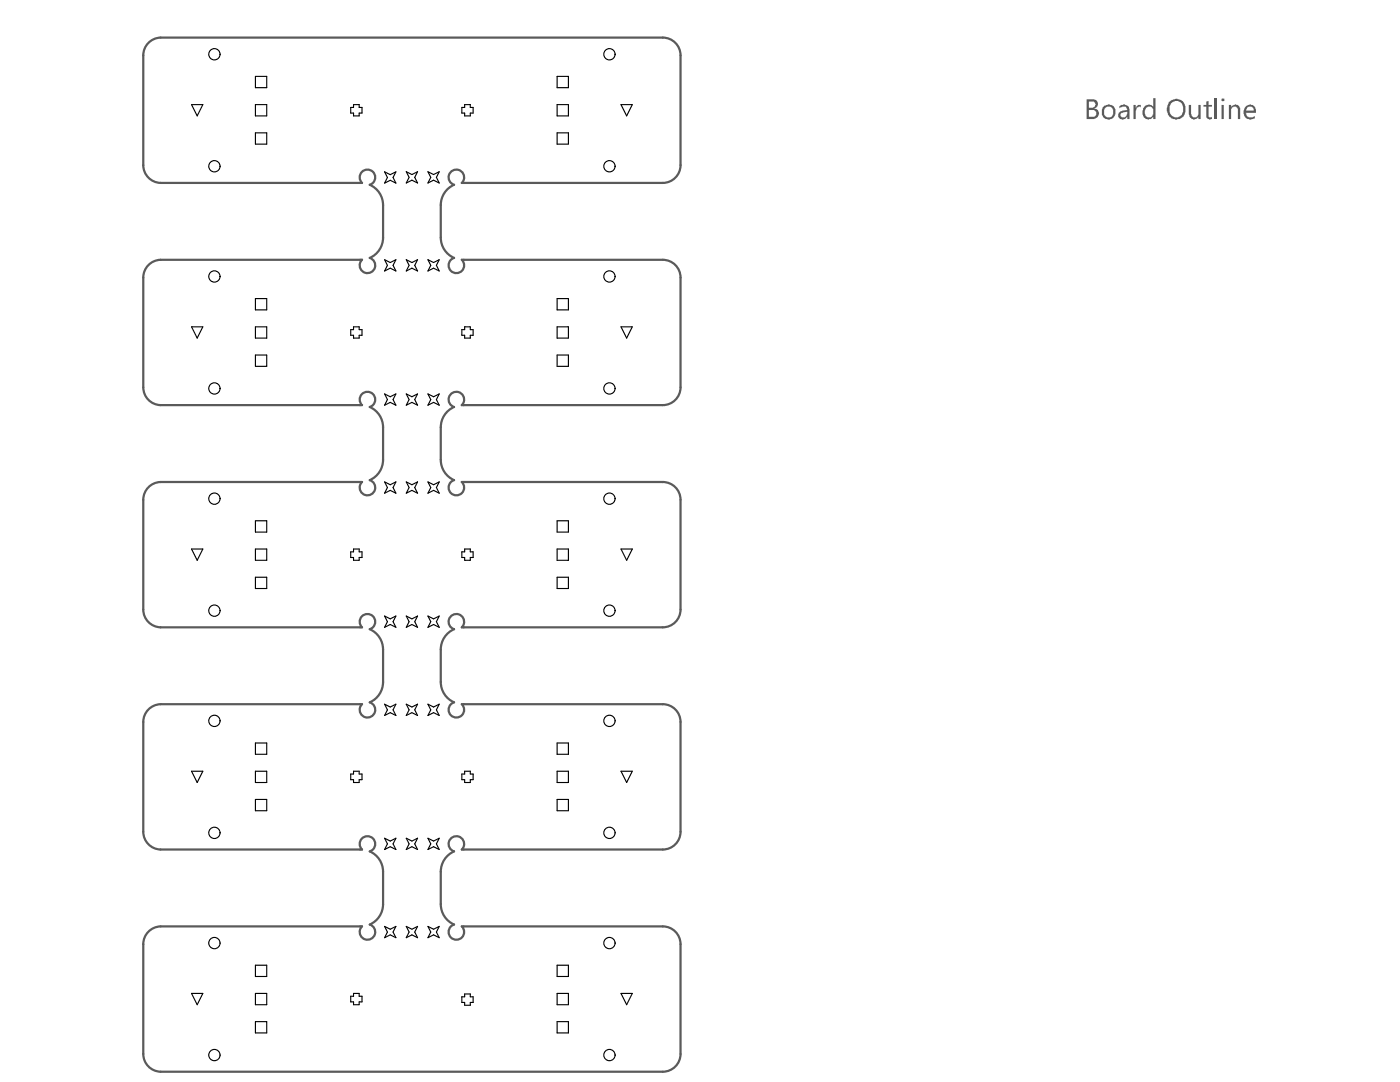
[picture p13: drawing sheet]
<svg xmlns="http://www.w3.org/2000/svg" width="279mm" height="216mm" viewBox="0 0 279 216" stroke-linecap="round" stroke-linejoin="round" font-family="sans-serif">
<g fill="none" stroke="#000" stroke-width=".23">
<path d="M51 15.2h2.2v2.3h-2.2zM111.2 15.2h2.2v2.3h-2.2zM38.2 20.9h2.3l-1.1 2.2zM51 26.5h2.2v2.3h-2.2zM51 20.9h2.2v2.2h-2.2zM70 21.4h.6v-.5h1.1v.5h.5v1.2h-.5v.5h-1.1v-.5h-.6zM76.8 34.3l1.1 .5 1.1-.5-.6 1.1 .6 1.1-1.1-.5-1.1 .5 .5-1.1zM81.1 34.3l1.1 .5 1.1-.5-.5 1.1 .5 1.1-1.1-.5-1.1 .5 .5-1.1zM85.4 34.3l1.1 .5 1.2-.5-.6 1.1 .6 1.1-1.2-.5-1.1 .5 .6-1.1zM92.2 21.4h.5v-.5h1.2v.5h.5v1.2h-.5v.5h-1.2v-.5h-.5zM111.2 20.9h2.2v2.2h-2.2zM111.2 26.5h2.2v2.3h-2.2z"/>
<path d="M123.9 20.9h2.3l-1.1 2.2zM51 59.6h2.2v2.2h-2.2zM76.8 51.8l1.1 .6 1.1-.6-.6 1.1 .6 1.2-1.1-.6-1.1 .6 .5-1.2zM81.1 51.8l1.1 .6 1.1-.6-.5 1.1 .5 1.2-1.1-.6-1.1 .6 .5-1.2zM85.4 51.8l1.1 .6 1.2-.6-.6 1.1 .6 1.2-1.2-.6-1.1 .6 .6-1.2zM111.2 59.6h2.2v2.2h-2.2zM38.2 65.2h2.3l-1.1 2.3zM51 65.2h2.2v2.3h-2.2zM51 70.8h2.2v2.3h-2.2zM70 65.8h.6v-.6h1.1v.6h.5v1.1h-.5v.6h-1.1v-.6h-.6zM76.8 78.6l1.1 .6 1.1-.6-.6 1.1 .6 1.2-1.1-.6-1.1 .6 .5-1.2zM81.1 78.6l1.1 .6 1.1-.6-.5 1.1 .5 1.2-1.1-.6-1.1 .6 .5-1.2z"/>
<path d="M85.4 78.6l1.1 .6 1.2-.6-.6 1.1 .6 1.2-1.2-.6-1.1 .6 .6-1.2zM92.2 65.8h.5v-.6h1.2v.6h.5v1.1h-.5v.6h-1.2v-.6h-.5zM111.2 65.2h2.2v2.3h-2.2zM111.2 70.8h2.2v2.3h-2.2zM123.9 65.2h2.3l-1.1 2.3zM76.8 96.2l1.1 .5 1.1-.5-.6 1.1 .6 1.1-1.1-.6-1.1 .6 .5-1.1zM81.1 96.2l1.1 .5 1.1-.5-.5 1.1 .5 1.1-1.1-.6-1.1 .6 .5-1.1zM85.4 96.2l1.1 .5 1.2-.5-.6 1.1 .6 1.1-1.2-.6-1.1 .6 .6-1.1zM38.2 109.6h2.3l-1.1 2.2zM51 103.9h2.2v2.3h-2.2zM51 109.6h2.2v2.2h-2.2zM51 115.2h2.2v2.2h-2.2z"/>
<path d="M70 110.1h.6v-.5h1.1v.5h.5v1.1h-.5v.6h-1.1v-.6h-.6zM92.2 110.1h.5v-.5h1.2v.5h.5v1.1h-.5v.6h-1.2v-.6h-.5zM111.2 103.9h2.2v2.3h-2.2zM111.2 109.6h2.2v2.2h-2.2zM111.2 115.2h2.2v2.2h-2.2zM123.9 109.6h2.3l-1.1 2.2zM76.8 122.9l1.1 .6 1.1-.6-.6 1.1 .6 1.2-1.1-.6-1.1 .6 .5-1.2zM81.1 122.9l1.1 .6 1.1-.6-.5 1.2 .5 1.1-1.1-.6-1.1 .6 .5-1.1zM85.4 122.9l1.1 .6 1.2-.6-.6 1.2 .6 1.1-1.2-.6-1.1 .6 .6-1.1zM38.2 153.9h2.3l-1.1 2.2zM51 153.9h2.2v2.2h-2.2zM51 148.3h2.2v2.2h-2.2z"/>
<path d="M51 159.5h2.2v2.3h-2.2zM70 154.5h.6v-.6h1.1v.6h.5v1.1h-.5v.5h-1.1v-.5h-.6zM76.8 140.5l1.1 .6 1.1-.6-.6 1.1 .6 1.2-1.1-.6-1.1 .6 .5-1.2zM81.1 140.5l1.1 .6 1.1-.6-.5 1.1 .5 1.2-1.1-.6-1.1 .6 .5-1.2zM85.4 140.5l1.1 .6 1.2-.6-.6 1.1 .6 1.2-1.2-.6-1.1 .6 .6-1.2zM92.2 154.5h.5v-.6h1.2v.6h.5v1.1h-.5v.5h-1.2v-.5h-.5zM111.2 153.9h2.2v2.2h-2.2zM111.2 148.3h2.2v2.2h-2.2zM111.2 159.5h2.2v2.3h-2.2zM123.9 153.9h2.3l-1.1 2.2zM76.8 167.3l1.1 .5 1.1-.5-.6 1.1 .6 1.1-1.1-.6-1.1 .6 .5-1.1zM81.1 167.3l1.1 .5 1.1-.5-.5 1.1 .5 1.1-1.1-.6-1.1 .6 .5-1.1z"/>
<path d="M85.4 167.3l1.1 .5 1.2-.5-.6 1.1 .6 1.1-1.2-.6-1.1 .6 .6-1.1zM38.2 198.2h2.3l-1.1 2.3zM51 198.2h2.2v2.3h-2.2zM51 192.6h2.2v2.2h-2.2zM70 198.8h.6v-.6h1.1v.6h.5v1.1h-.5v.6h-1.1v-.6h-.6zM76.8 184.9l1.1 .5 1.1-.5-.6 1.1 .6 1.1-1.1-.6-1.1 .6 .5-1.1zM81.1 184.9l1.1 .5 1.1-.5-.5 1.1 .5 1.1-1.1-.6-1.1 .6 .5-1.1zM85.4 184.9l1.1 .5 1.2-.5-.6 1.1 .6 1.1-1.2-.6-1.1 .6 .6-1.1zM92.2 198.9h.5v-.6h1.2v.6h.5v1.1h-.5v.6h-1.2v-.6h-.5zM111.2 198.2h2.2v2.3h-2.2zM111.2 192.6h2.2v2.2h-2.2zM123.9 198.2h2.3l-1.1 2.3z"/>
<path d="M51 203.9h2.2v2.2h-2.2zM111.2 203.9h2.2v2.2h-2.2z"/>
<circle cx="42.8" cy="10.8" r="1.13"/>
<circle cx="121.6" cy="10.8" r="1.13"/>
<circle cx="42.8" cy="33.2" r="1.13"/>
<circle cx="121.6" cy="33.2" r="1.13"/>
<circle cx="42.8" cy="55.2" r="1.13"/>
<circle cx="121.6" cy="55.2" r="1.13"/>
<circle cx="42.8" cy="77.5" r="1.13"/>
<circle cx="121.6" cy="77.5" r="1.13"/>
<circle cx="42.8" cy="99.5" r="1.13"/>
<circle cx="121.6" cy="99.5" r="1.13"/>
<circle cx="42.8" cy="121.8" r="1.13"/>
<circle cx="121.6" cy="121.8" r="1.13"/>
<circle cx="42.8" cy="143.8" r="1.13"/>
<circle cx="121.6" cy="143.8" r="1.13"/>
<circle cx="42.8" cy="166.2" r="1.13"/>
<circle cx="121.6" cy="166.2" r="1.13"/>
<circle cx="42.8" cy="188.2" r="1.13"/>
<circle cx="121.6" cy="188.2" r="1.13"/>
<circle cx="42.8" cy="210.5" r="1.13"/>
<circle cx="121.6" cy="210.5" r="1.13"/>
</g>
<g fill="none" stroke="#5a5a5a" stroke-width=".44">
<path d="M28.6 11v22M32 7.5h100.3M135.8 11v22M32 36.5h39.9M92.5 36.5h39.8M28.6 55.4v21.9M32 51.8h39.9M76.5 40.9v6.5M88 40.9v6.5M92.5 51.8h39.8M135.8 55.4v21.9M28.6 99.7v21.9"/>
<path d="M32 80.8h39.9M32 96.2h39.9M76.5 85.3v6.4M88 85.3v6.4M92.5 80.8h39.8M92.5 96.2h39.8M135.8 99.7v21.9M32 125.2h39.9M76.5 129.6v6.5M88 129.6v6.5M92.5 125.2h39.8M28.6 144.1v21.9"/>
<path d="M32 140.5h39.9M92.5 140.5h39.8M135.8 144.1v21.9M32 169.5h39.9M76.5 173.9v6.5M88 173.9v6.5M92.5 169.5h39.8M28.6 188.4v21.9M32 184.9h39.9M92.5 184.9h39.8M135.8 188.4v21.9M32 213.9h100.3"/>
</g>
<g fill="#5a5a5a">
<path d="M226.2 20.9h.5v.6h.1a.8 .8 0 0 1 .9-.6v.5l-.1-.1h-.4v.1a.43 .43 0 0 0-.4 .6l-.1 .1v1.7h-.5z"/>
<path d="M237.2 20.9h.5v1.7a.74 .74 0 0 0 .8 .8 .74 .74 0 0 0 .7-.9v-1.6h.4v2.9h-.4v-.5a.91 .91 0 0 1-.9 .6 .91 .91 0 0 1-.8-.6h-.1l-.2-.4z"/>
<path d="M240.7 20.3l.5-.1v.7h.7v.4h-.7v1.7a.38 .38 0 0 0 .2 .5 .38 .38 0 0 0 .5-.2v.5l-.4 .1h-.2v-.1a.61 .61 0 0 1-.6-.8v-1.7h-.5v-.4h.5z"/>
<path d="M242.4 19.6h.5v4.2h-.5z"/>
<path d="M245.2 20.9h.5v.5v-.1a1.3 1.3 0 0 1 1.5-.2l.3 .4v2.3h-.4v-1.6a.75 .75 0 0 0-.4-.8 .75 .75 0 0 0-.8 0l-.2 .3v2.1h-.5z"/>
<path d="M217.3 20.3v1.2h.6a.77 .77 0 0 0 .8-.8h-.2a.43 .43 0 0 0-.5-.4zM217.3 22v1.3h.7a.45 .45 0 0 0 .7-.3h.1a.74 .74 0 0 0-.1-.8 .74 .74 0 0 0-.8-.2zM216.9 19.8h1.3a.92 .92 0 0 1 .9 .8 .92 .92 0 0 1-.7 1v.1a.92 .92 0 0 1 .7 1.5 .6 .6 0 0 1-.7 .4v.2h-1.5z"/>
<path d="M220.5 21.6a1.39 1.39 0 0 0 .4 1.8 1.09 1.09 0 0 0 1.1-.4 1.09 1.09 0 0 0 0-1.3 .97 .97 0 0 0-1.5-.1zM220 21.5a1.78 1.78 0 0 1 1.8-.6 1.53 1.53 0 0 1 .5 2.4l-.1 .2a1.36 1.36 0 0 1-2-.1 1.99 1.99 0 0 1-.2-1.9z"/>
<path d="M223.6 22.7v.2a.58 .58 0 0 0 .5 .6 .58 .58 0 0 0 .6-.4l.3-.4v-.4l-1.2 .2zM223.4 21.2h.1a1.09 1.09 0 0 1 1.8 .3l.1 .2v2.1h-.4v-.5h-.1a.87 .87 0 0 1-.8 .6 .87 .87 0 0 1-.8-.5 .93 .93 0 0 1 .8-1.3l.9-.1-.1-.3a.6 .6 0 0 0-1.1-.3h-.2l-.2 .2z"/>
<path d="M228.3 21.3a1.44 1.44 0 0 1 1.6-.2l.3 .2v-1.7h.4v4.2h-.4v-.5l-.5 .5a1.3 1.3 0 0 1-1.4-.4 1.3 1.3 0 0 1-.2-1.4v-.4zM228.7 21.5v.2a1.07 1.07 0 0 0 .4 1.7 .82 .82 0 0 0 1.1-.9v-.4a.73 .73 0 0 0-.4-.7 .73 .73 0 0 0-.8 0z"/>
<path d="M233.6 20.7a2.34 2.34 0 0 0 .2 2.3 1.4 1.4 0 0 0 1.6 .2 1.4 1.4 0 0 0 .7-1.5 1.41 1.41 0 0 0-1.7-1.5zM233.2 20.5a2.06 2.06 0 0 1 2.6-.5 2.25 2.25 0 0 1 .4 3.1 1.87 1.87 0 0 1-2.4 .4 2.21 2.21 0 0 1-.7-2.7z"/>
<path d="M243.8 19.7h.1a.29 .29 0 0 1 .4 .1 .29 .29 0 0 1-.2 .4 .29 .29 0 0 1-.3-.3zM243.8 20.9h.4v2.9h-.4z"/>
<path d="M248.9 21.5l-.3 .6h1.6a.76 .76 0 0 0-.5-.8 .76 .76 0 0 0-.8 .2zM248.6 21.2l.4-.1a.7 .7 0 0 1 .9-.2l.3 .2 .3 .4 .2 1h-2.1a.98 .98 0 0 0 1.2 .9l.6-.2v.4h-.1a1.42 1.42 0 0 1-1.7-.1 1.77 1.77 0 0 1 0-2.3z"/>
</g>
<g fill="none" stroke="#5a5a5a" stroke-width=".44">
<path d="M32 7.5a3.6 3.6 0 0 0-3.4 3.5M132.3 7.5a3.5 3.5 0 0 1 3.5 3.5M28.6 33a3.6 3.6 0 0 0 3.4 3.5M71.9 36.5h.4a1.55 1.55 0 0 1 .1-2.4 1.55 1.55 0 0 1 2.3 .6 1.55 1.55 0 0 1-.9 2.2 4.4 4.4 0 0 1 2.6 4M92.5 36.5h-.3a1.55 1.55 0 0 0-.2-2.4 1.55 1.55 0 0 0-2.3 .6 1.55 1.55 0 0 0 .9 2.2 4.4 4.4 0 0 0-2.6 4M135.8 33a3.5 3.5 0 0 1-3.5 3.5M32 51.8a3.6 3.6 0 0 0-3.4 3.6M76.4 47.4a4.4 4.4 0 0 1-2.6 4.1 1.55 1.55 0 0 1 .9 2.1 1.55 1.55 0 0 1-2.3 .6 1.55 1.55 0 0 1-.1-2.4h-.4M88 47.4a4.4 4.4 0 0 0 2.6 4.1 1.55 1.55 0 0 0-.9 2.1 1.55 1.55 0 0 0 2.3 .6 1.55 1.55 0 0 0 .2-2.4h.3M132.3 51.8a3.5 3.5 0 0 1 3.5 3.6M28.6 77.3a3.6 3.6 0 0 0 3.4 3.5M135.8 77.3a3.5 3.5 0 0 1-3.5 3.5"/>
<path d="M32 96.2a3.6 3.6 0 0 0-3.4 3.5M71.9 80.8h.4a1.55 1.55 0 0 1 .1-2.3 1.55 1.55 0 0 1 2.3 .5 1.55 1.55 0 0 1-.9 2.2 4.4 4.4 0 0 1 2.6 4.1M76.4 91.7a4.4 4.4 0 0 1-2.6 4.1 1.55 1.55 0 0 1 .9 2.2 1.55 1.55 0 0 1-2.3 .5 1.55 1.55 0 0 1-.1-2.3h-.4M88 91.7a4.4 4.4 0 0 0 2.6 4.1 1.55 1.55 0 0 0-.9 2.2 1.55 1.55 0 0 0 2.3 .5 1.55 1.55 0 0 0 .2-2.3h.3M92.5 80.8h-.3a1.55 1.55 0 0 0-.2-2.3 1.55 1.55 0 0 0-2.3 .5 1.55 1.55 0 0 0 .9 2.2 4.4 4.4 0 0 0-2.6 4.1M132.3 96.2a3.5 3.5 0 0 1 3.5 3.5M28.6 121.6a3.6 3.6 0 0 0 3.4 3.6M71.9 125.2h.4a1.55 1.55 0 0 1 .1-2.4 1.55 1.55 0 0 1 2.3 .6 1.55 1.55 0 0 1-.9 2.1 4.4 4.4 0 0 1 2.6 4.1M76.4 136.1a4.4 4.4 0 0 1-2.6 4 1.55 1.55 0 0 1 .9 2.2 1.55 1.55 0 0 1-2.3 .6 1.55 1.55 0 0 1-.1-2.4h-.4M88 136.1a4.4 4.4 0 0 0 2.6 4 1.55 1.55 0 0 0-.9 2.2 1.55 1.55 0 0 0 2.3 .6 1.55 1.55 0 0 0 .2-2.4h.3M92.5 125.2h-.3a1.55 1.55 0 0 0-.2-2.4 1.55 1.55 0 0 0-2.3 .6 1.55 1.55 0 0 0 .9 2.1 4.4 4.4 0 0 0-2.6 4.1M135.8 121.6a3.5 3.5 0 0 1-3.5 3.6"/>
<path d="M32 140.5a3.6 3.6 0 0 0-3.4 3.6M132.3 140.5a3.5 3.5 0 0 1 3.5 3.6M28.6 166a3.6 3.6 0 0 0 3.4 3.5M71.9 169.5h.4a1.55 1.55 0 0 1 .1-2.3 1.55 1.55 0 0 1 2.3 .5 1.55 1.55 0 0 1-.9 2.2 4.4 4.4 0 0 1 2.6 4M92.5 169.5h-.3a1.55 1.55 0 0 0-.2-2.3 1.55 1.55 0 0 0-2.3 .5 1.55 1.55 0 0 0 .9 2.2 4.4 4.4 0 0 0-2.6 4M135.8 166a3.5 3.5 0 0 1-3.5 3.5M32 184.9a3.6 3.6 0 0 0-3.4 3.5M76.4 180.4a4.4 4.4 0 0 1-2.6 4.1 1.55 1.55 0 0 1 .9 2.2 1.55 1.55 0 0 1-2.3 .5 1.55 1.55 0 0 1-.1-2.4l-.4 .1M88 180.4a4.4 4.4 0 0 0 2.6 4.1 1.55 1.55 0 0 0-.9 2.2 1.55 1.55 0 0 0 2.3 .5 1.55 1.55 0 0 0 .2-2.4l.3 .1M132.3 184.9a3.5 3.5 0 0 1 3.5 3.5M28.6 210.3a3.6 3.6 0 0 0 3.4 3.6M135.8 210.3a3.5 3.5 0 0 1-3.5 3.6"/>
</g>
</svg>
